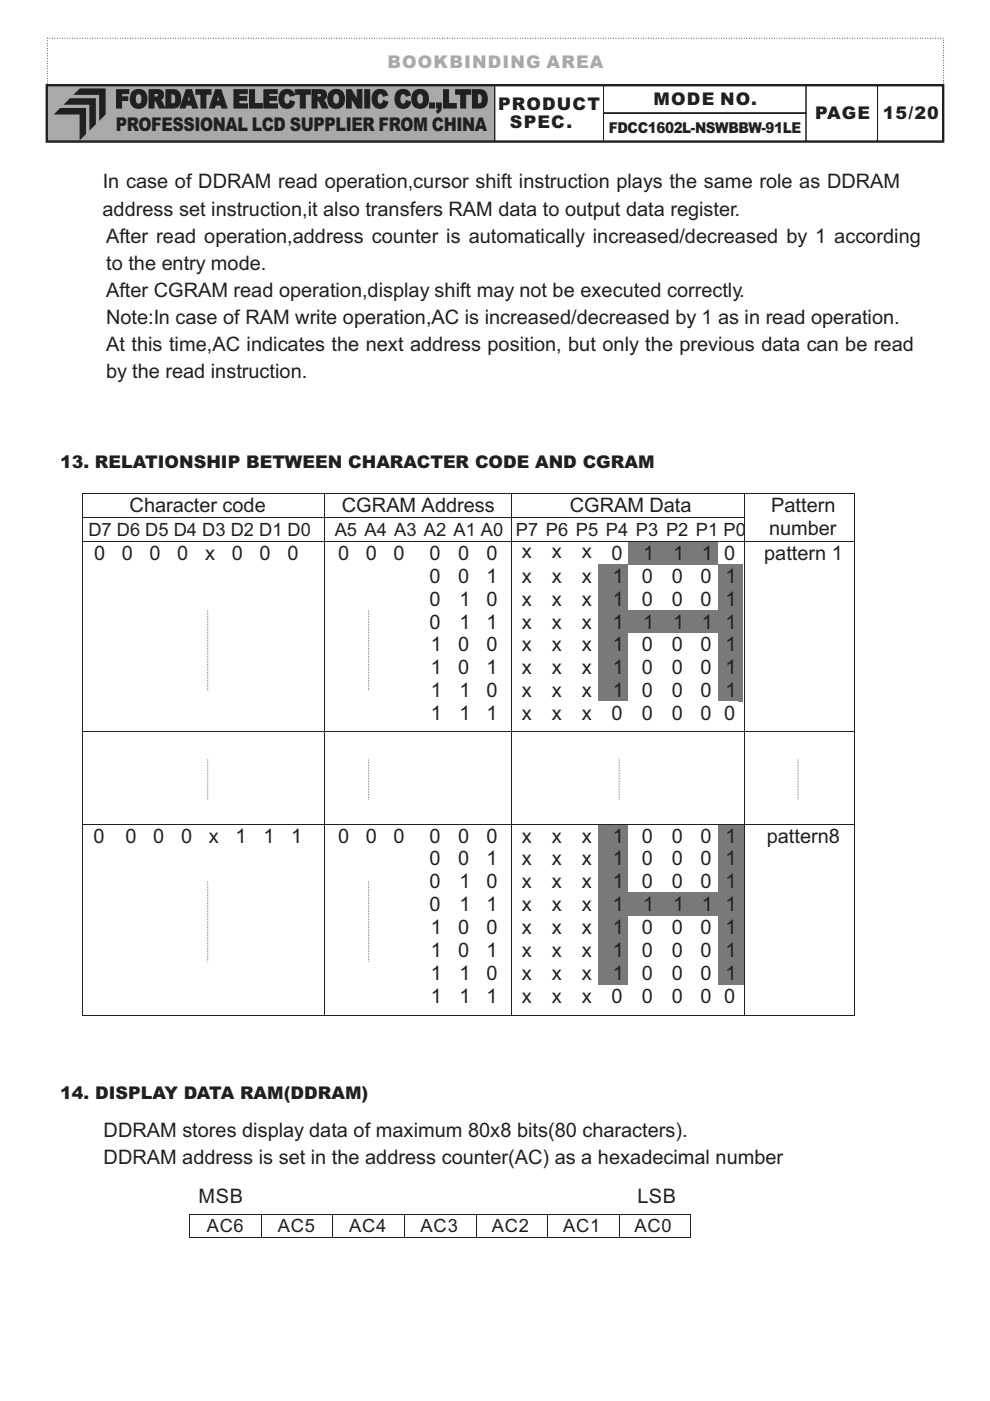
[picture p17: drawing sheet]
<svg xmlns="http://www.w3.org/2000/svg" width="210mm" height="297mm" viewBox="0 0 210 297" stroke-linecap="round" stroke-linejoin="round" font-family="sans-serif">
<defs><g id="words">
<text font-size="5.4" fill="#231f20" x="24.4" y="22.9">FORDATA ELECTRONIC CO.,LTD</text>
<g font-size="4.2" fill="#231f20">
<text x="21.8" y="39.9">In case of DDRAM read operation,cursor shift instruction plays the same role as DDRAM</text>
<text x="21.7" y="45.7">address set instruction,it also transfers RAM data to output data register.</text>
<text x="22.5" y="51.5">After read operation,address counter is automatically increased/decreased by 1 according</text>
<text x="22.5" y="57.2">to the entry mode.</text>
<text x="22.5" y="62.9">After CGRAM read operation,display shift may not be executed correctly.</text>
<text x="22.5" y="68.7">Note:In case of RAM write operation,AC is increased/decreased by 1 as in read operation.</text>
<text x="22.5" y="74.4">At this time,AC indicates the next address position, but only the previous data can be read</text>
<text x="22.5" y="80.2">by the read instruction.</text>
<text x="27.5" y="108.6">Character code</text>
<text x="72.5" y="108.6">CGRAM Address</text>
<text x="120.8" y="108.6">CGRAM Data</text>
<text x="163" y="113.4">number</text>
<text x="163.5" y="108.6">Pattern</text>
<text x="19.9" y="118.7">0</text>
<text x="25.8" y="118.7">0</text>
<text x="31.7" y="118.7">0</text>
<text x="37.6" y="118.7">0</text>
<text x="43.5" y="118.7">x</text>
<text x="49.2" y="118.7">0</text>
<text x="55" y="118.7">0</text>
<text x="60.9" y="118.7">0</text>
<text x="71.7" y="118.7">0</text>
<text x="77.6" y="118.7">0</text>
<text x="83.5" y="118.7">0</text>
<text x="91.1" y="118.7">0</text>
<text x="97.1" y="118.7">0</text>
<text x="103.1" y="118.7">0</text>
<text x="110.6" y="118.3">x</text>
<text x="117" y="118.3">x</text>
<text x="123.4" y="118.3">x</text>
<text x="129.7" y="118.7">0</text>
<text x="136.3" y="118.7">1</text>
<text x="142.7" y="118.7">1</text>
<text x="148.8" y="118.7">1</text>
<text x="153.5" y="118.7">0</text>
<text x="162" y="118.7">pattern 1</text>
<text x="91.1" y="123.6">0</text>
<text x="97.1" y="123.6">0</text>
<text x="103.1" y="123.6">1</text>
<text x="110.6" y="123.6">x</text>
<text x="117" y="123.6">x</text>
<text x="123.4" y="123.6">x</text>
<text x="130" y="123.6">1</text>
<text x="136.1" y="123.6">0</text>
<text x="142.4" y="123.6">0</text>
<text x="148.5" y="123.6">0 1</text>
<text x="91.1" y="128.4">0</text>
<text x="97.4" y="128.4">1</text>
<text x="103.1" y="128.4">0</text>
<text x="110.6" y="128.4">x</text>
<text x="117" y="128.4">x</text>
<text x="123.4" y="128.4">x</text>
<text x="130" y="128.4">1</text>
<text x="136.1" y="128.4">0</text>
<text x="142.4" y="128.4">0</text>
<text x="148.5" y="128.4">0 1</text>
<text x="91.1" y="133.3">0</text>
<text x="97.4" y="133.3">1</text>
<text x="103.1" y="133.3">1</text>
<text x="110.6" y="133.3">x</text>
<text x="117" y="133.3">x</text>
<text x="123.4" y="133.3">x</text>
<text x="130" y="133.3">1</text>
<text x="136.3" y="133.3">1</text>
<text x="142.7" y="133.3">1</text>
<text x="148.8" y="133.3">1 1</text>
<text x="91.4" y="138.1">1</text>
<text x="91.4" y="143">1</text>
<text x="97.1" y="138.1">0</text>
<text x="97.1" y="143">0</text>
<text x="103.1" y="138.1">0</text>
<text x="103.1" y="143">1</text>
<text x="110.6" y="138.1">x</text>
<text x="110.6" y="143">x</text>
<text x="117" y="138.1">x</text>
<text x="117" y="143">x</text>
<text x="123.4" y="138.1">x</text>
<text x="123.4" y="143">x</text>
<text x="130" y="138.1">1</text>
<text x="130" y="143">1</text>
<text x="136.1" y="138.1">0</text>
<text x="136.1" y="143">0</text>
<text x="142.4" y="138.1">0</text>
<text x="142.4" y="143">0</text>
<text x="148.5" y="138.1">0 1</text>
<text x="148.5" y="143">0 1</text>
<text x="91.4" y="147.8">1</text>
<text x="97.4" y="147.8">1</text>
<text x="103.1" y="147.8">0</text>
<text x="110.6" y="147.9">x</text>
<text x="117" y="147.9">x</text>
<text x="123.4" y="147.9">x</text>
<text x="130" y="147.9">1</text>
<text x="136.1" y="147.9">0</text>
<text x="142.4" y="147.9">0</text>
<text x="148.5" y="147.9">0 1</text>
<text x="91.4" y="152.7">1</text>
<text x="97.4" y="152.7">1</text>
<text x="103.1" y="152.7">1</text>
<text x="110.6" y="152.7">x</text>
<text x="117" y="152.7">x</text>
<text x="123.4" y="152.7">x</text>
<text x="129.7" y="152.7">0</text>
<text x="136.1" y="152.7">0</text>
<text x="142.4" y="152.7">0</text>
<text x="148.5" y="152.7">0 0</text>
<text x="19.8" y="178.6">0</text>
<text x="26.6" y="178.6">0</text>
<text x="32.5" y="178.6">0</text>
<text x="38.4" y="178.6">0</text>
<text x="44.3" y="178.6">x</text>
<text x="50" y="178.6">1</text>
<text x="55.8" y="178.6">1</text>
<text x="61.7" y="178.6">1</text>
<text x="71.7" y="178.6">0</text>
<text x="77.6" y="178.6">0</text>
<text x="83.5" y="178.6">0</text>
<text x="91.1" y="178.6">0</text>
<text x="97.1" y="178.6">0</text>
<text x="103.1" y="178.6">0</text>
<text x="110.6" y="178.6">x</text>
<text x="117" y="178.6">x</text>
<text x="123.4" y="178.6">x</text>
<text x="130" y="178.6">1</text>
<text x="136.1" y="178.6">0</text>
<text x="142.4" y="178.6">0</text>
<text x="148.5" y="178.6">0 1</text>
<text x="162.6" y="178.6">pattern8</text>
<text x="91.1" y="183.5">0</text>
<text x="97.1" y="183.5">0</text>
<text x="103.1" y="183.5">1</text>
<text x="110.6" y="183.5">x</text>
<text x="117" y="183.5">x</text>
<text x="123.4" y="183.5">x</text>
<text x="130" y="183.5">1</text>
<text x="136.1" y="183.5">0</text>
<text x="142.4" y="183.5">0</text>
<text x="148.5" y="183.5">0 1</text>
<text x="91.1" y="188.3">0</text>
<text x="97.4" y="188.3">1</text>
<text x="103.1" y="188.3">0</text>
<text x="110.6" y="188.3">x</text>
<text x="117" y="188.3">x</text>
<text x="123.4" y="188.3">x</text>
<text x="130" y="188.3">1</text>
<text x="136.1" y="188.3">0</text>
<text x="142.4" y="188.3">0</text>
<text x="148.5" y="188.3">0 1</text>
<text x="91.1" y="193.2">0</text>
<text x="97.4" y="193.2">1</text>
<text x="103.1" y="193.2">1</text>
<text x="110.6" y="193.2">x</text>
<text x="117" y="193.2">x</text>
<text x="123.4" y="193.2">x</text>
<text x="130" y="193.2">1</text>
<text x="136.3" y="193.2">1</text>
<text x="142.7" y="193.2">1</text>
<text x="148.8" y="193.2">1 1</text>
<text x="91.4" y="198.1">1</text>
<text x="91.4" y="202.9">1</text>
<text x="97.1" y="198.1">0</text>
<text x="97.1" y="202.9">0</text>
<text x="103.1" y="198.1">0</text>
<text x="103.1" y="202.9">1</text>
<text x="110.6" y="198.1">x</text>
<text x="110.6" y="202.9">x</text>
<text x="117" y="198.1">x</text>
<text x="117" y="202.9">x</text>
<text x="123.4" y="198.1">x</text>
<text x="123.4" y="202.9">x</text>
<text x="130" y="198.1">1</text>
<text x="130" y="202.9">1</text>
<text x="136.1" y="198.1">0</text>
<text x="136.1" y="202.9">0</text>
<text x="142.4" y="198.1">0</text>
<text x="142.4" y="202.9">0</text>
<text x="148.5" y="198.1">0 1</text>
<text x="148.5" y="202.9">0 1</text>
<text x="91.4" y="207.8">1</text>
<text x="97.4" y="207.8">1</text>
<text x="103.1" y="207.8">0</text>
<text x="110.6" y="207.8">x</text>
<text x="117" y="207.8">x</text>
<text x="123.4" y="207.8">x</text>
<text x="130" y="207.8">1</text>
<text x="136.1" y="207.8">0</text>
<text x="142.4" y="207.8">0</text>
<text x="148.5" y="207.8">0 1</text>
<text x="91.4" y="212.7">1</text>
<text x="97.4" y="212.7">1</text>
<text x="103.1" y="212.7">1</text>
<text x="110.6" y="212.7">x</text>
<text x="117" y="212.7">x</text>
<text x="123.4" y="212.7">x</text>
<text x="129.7" y="212.7">0</text>
<text x="136.1" y="212.7">0</text>
<text x="142.4" y="212.7">0</text>
<text x="148.5" y="212.7">0 0</text>
<text x="22" y="241">DDRAM stores display data of maximum 80x8 bits(80 characters).</text>
<text x="22" y="246.8">DDRAM address is set in the address counter(AC) as a hexadecimal number</text>
<text x="42.1" y="255.1">MSB</text>
<text x="135.2" y="255.1">LSB</text>
</g>
<text font-size="4" fill="#231f20" x="24.5" y="27.8">PROFESSIONAL LCD SUPPLIER FROM CHINA</text>
<g font-size="3.9" fill="#231f20">
<text x="18.7" y="113.6">D7 D6 D5 D4 D3 D2 D1 D0</text>
<text x="71" y="113.6">A5 A4 A3 A2 A1 A0 P7 P6 P5 P4 P3 P2 P1 P0</text>
<text x="43.8" y="261.3">AC6</text>
<text x="58.9" y="261.3">AC5</text>
<text x="74.1" y="261.3">AC4</text>
<text x="89.2" y="261.3">AC3</text>
<text x="104.3" y="261.3">AC2</text>
<text x="119.4" y="261.3">AC1</text>
<text x="134.5" y="261.3">AC0</text>
</g>
<text font-size="3.7" fill="#a8a9ad" x="82.1" y="14.4">BOOKBINDING AREA</text>
<g font-size="3.7" fill="#231f20">
<text x="105.6" y="23.4">PRODUCT</text>
<text x="138.6" y="22.3">MODE NO.</text>
<text x="108.1" y="27.2">SPEC.</text>
<text x="172.8" y="25.3">PAGE</text>
<text x="187.2" y="25.3">15/20</text>
<text x="12.8" y="99.3">13. RELATIONSHIP BETWEEN CHARACTER CODE AND CGRAM</text>
<text x="12.8" y="233">14. DISPLAY DATA RAM(DDRAM)</text>
</g>
<text font-size="3.2" fill="#231f20" x="129.1" y="28.1">FDCC1602L-NSWBBW-91LE</text>
</g></defs>
<path d="M17.4 104.7h163.9M17.4 109.8h140.5M17.5 104.8v4.8M68.7 104.8v4.8M108.5 104.8v4.8M157.8 104.8v4.8M181.2 104.8v4.8" fill="none" stroke="#231f20" stroke-width=".21"/>
<path d="M181.1 109.7h.2v.1h-.2z" fill="#231f20"/>
<path d="M17.5 109.8v4.9M68.7 109.8v4.9M108.5 109.8v4.9M157.8 109.8v4.9M181.2 109.8v4.9" fill="none" stroke="#231f20" stroke-width=".21"/>
<g fill="#fff">
<path d="M108.6 114.9h49.1v4.8h-49.1z"/>
<path d="M126.9 114.7h6.3v5h-6.3z"/>
</g>
<path d="M133.2 114.7h19.1v5h-19.1z" fill="#767a7b"/>
<g fill="#fff">
<path d="M152.3 114.7h5.4v5h-5.4z"/>
<path d="M108.6 119.7h49.1v4.9h-49.1z"/>
</g>
<g fill="#767a7b">
<path d="M126.9 119.6h6.3v5h-6.3z"/>
<path d="M152.3 119.6h5.4v5h-5.4z"/>
</g>
<path d="M108.6 124.6h49.1v4.9h-49.1z" fill="#fff"/>
<g fill="#767a7b">
<path d="M126.9 124.4h6.3v5h-6.3z"/>
<path d="M152.3 124.4h5.4v5h-5.4z"/>
</g>
<path d="M108.6 129.5h49.1v4.8h-49.1z" fill="#fff"/>
<path d="M126.9 129.3h30.8v5h-30.8z" fill="#767a7b"/>
<path d="M108.6 134.3h49.1v4.9h-49.1z" fill="#fff"/>
<g fill="#767a7b">
<path d="M126.9 134.1h6.3v5h-6.3z"/>
<path d="M152.3 134.1h5.4v5h-5.4z"/>
</g>
<path d="M108.6 139.2h49.1v4.8h-49.1z" fill="#fff"/>
<g fill="#767a7b">
<path d="M126.9 139h6.3v5h-6.3z"/>
<path d="M152.3 139h5.4v5h-5.4z"/>
</g>
<path d="M108.6 144h49.1v4.9h-49.1z" fill="#fff"/>
<g fill="#767a7b">
<path d="M126.9 143.9h6.3v5h-6.3z"/>
<path d="M152.3 143.9h5.4v5h-5.4z"/>
</g>
<g fill="#fff">
<path d="M108.6 148.9h49.1v4.9h-49.1z"/>
<path d="M122.6 148.7h33.9v5h-33.9z"/>
<path d="M157.7 114.9l.1 38.9z"/>
<path d="M108.6 153.8h49.2v1.2h-49.2z"/>
</g>
<path d="M17.4 114.8h163.9M17.5 114.9v40.1M68.7 114.9v40.1M108.5 114.9v40.1M157.8 114.9v40.1M181.2 114.9v40.1M17.4 155.1h163.9M17.5 155.2v19.4M68.7 155.2v19.4M108.5 155.2v19.4M157.8 155.2v19.4M181.2 155.2v19.4" fill="none" stroke="#231f20" stroke-width=".21"/>
<path d="M108.6 174.8h49.2v4.9h-49.2z" fill="#fff"/>
<g fill="#767a7b">
<path d="M126.9 174.6h6.3v5h-6.3z"/>
<path d="M152.3 174.6h5.4v5h-5.4z"/>
</g>
<path d="M108.6 179.7h49.2v4.8h-49.2z" fill="#fff"/>
<g fill="#767a7b">
<path d="M126.9 179.5h6.3v5h-6.3z"/>
<path d="M152.3 179.5h5.4v5h-5.4z"/>
<path d="M126.9 184.3h6.3v5h-6.3z"/>
<path d="M152.3 184.3h5.4v5h-5.4z"/>
<path d="M126.9 189.2h30.8v5h-30.8z"/>
<path d="M126.9 194.1h6.3v5h-6.3z"/>
<path d="M152.3 194.1h5.4v5h-5.4z"/>
<path d="M126.9 198.9h6.3v5h-6.3z"/>
<path d="M152.3 198.9h5.4v5h-5.4z"/>
<path d="M126.9 203.8h6.3v5h-6.3z"/>
<path d="M152.3 203.8h5.4v5h-5.4z"/>
</g>
<g fill="none" stroke="#231f20" stroke-width=".21">
<path d="M17.4 174.7h163.9M17.5 174.8v40.7M68.7 174.8v40.7M108.5 174.8v40.7M157.8 174.8v40.7M181.2 174.8v40.7M17.6 215.4h51M68.8 215.4h39.6M108.6 215.4h49.2M157.9 215.4h23.2M40.2 257.4h106.3M40.3 257.5v5"/>
<path d="M55.4 257.5v5M70.6 257.5v5M85.8 257.5v5M100.9 257.5v5M116.1 257.5v5M131.3 257.5v5M146.5 257.5v5M40.4 262.5h15M55.5 262.5h15M70.7 262.5h15M85.9 262.5h15M101 262.5h15"/>
<path d="M116.2 262.5h15M131.4 262.5h15"/>
</g>
<g fill="#231f20">
<path d="M78.2 186.8v.2z" fill-rule="evenodd"/>
<path d="M78.1 187.2l.2-.1v.2z" fill-rule="evenodd"/>
<path d="M78.1 187.5h.2v.1z" fill-rule="evenodd"/>
<path d="M78.1 187.9l.2-.1v.1z" fill-rule="evenodd"/>
<path d="M78.1 188.2l.2 .1z" fill-rule="evenodd"/>
<path d="M78.1 188.5h.2v.1z" fill-rule="evenodd"/>
<path d="M78.1 188.9l.2-.1v.2z" fill-rule="evenodd"/>
<path d="M78.1 189.2h.2v.1z" fill-rule="evenodd"/>
<path d="M78.1 189.5h.2v.1z" fill-rule="evenodd"/>
<path d="M78.1 189.9l.2-.1v.2z" fill-rule="evenodd"/>
<path d="M78.1 190.2h.2v.1z" fill-rule="evenodd"/>
<path d="M78.1 190.5l.2 .1z" fill-rule="evenodd"/>
<path d="M78.1 190.9h.2v.1z" fill-rule="evenodd"/>
<path d="M78.1 191.2h.2v.1z" fill-rule="evenodd"/>
<path d="M78.1 191.5l.2 .2z" fill-rule="evenodd"/>
<path d="M78.1 191.9h.2v.1z" fill-rule="evenodd"/>
<path d="M78.1 192.3l.2-.1v.1z" fill-rule="evenodd"/>
<path d="M78.1 192.6h.2v.1z" fill-rule="evenodd"/>
<path d="M78.1 192.9l.2 .1z" fill-rule="evenodd"/>
<path d="M78.1 193.3l.2-.1v.2z" fill-rule="evenodd"/>
<path d="M78.1 193.6l.2 .1z" fill-rule="evenodd"/>
<path d="M78.1 194l.2-.1v.1z" fill-rule="evenodd"/>
<path d="M78.1 194.2l.2 .2z" fill-rule="evenodd"/>
<path d="M78.1 194.6h.2v.1z" fill-rule="evenodd"/>
<path d="M78.1 195l.2-.1v.2z" fill-rule="evenodd"/>
<path d="M78.1 195.3h.2v.1z" fill-rule="evenodd"/>
<path d="M78.1 195.6l.2 .1z" fill-rule="evenodd"/>
<path d="M78.1 196l.2-.1v.2z" fill-rule="evenodd"/>
<path d="M78.1 196.3h.2v.1z" fill-rule="evenodd"/>
<path d="M78.1 196.6l.2 .1z" fill-rule="evenodd"/>
<path d="M78.1 197h.2v.1z" fill-rule="evenodd"/>
<path d="M78.1 197.3h.2v.1z" fill-rule="evenodd"/>
<path d="M78.1 197.7l.2-.1v.2z" fill-rule="evenodd"/>
<path d="M78.1 198h.2v.1z" fill-rule="evenodd"/>
<path d="M78.1 198.4l.2-.1v.1z" fill-rule="evenodd"/>
<path d="M78.1 198.7h.2v.1z" fill-rule="evenodd"/>
<path d="M78.1 199l.2 .1z" fill-rule="evenodd"/>
<path d="M78.1 199.4l.2-.1v.2z" fill-rule="evenodd"/>
<path d="M78.1 199.7h.2v.1z" fill-rule="evenodd"/>
<path d="M78.1 200h.2v.1z" fill-rule="evenodd"/>
<path d="M78.1 200.4l.2-.1v.2z" fill-rule="evenodd"/>
<path d="M78.1 200.7h.2v.1z" fill-rule="evenodd"/>
<path d="M78.1 201.1l.2-.1v.1z" fill-rule="evenodd"/>
<path d="M78.1 201.4l.2 .1z" fill-rule="evenodd"/>
<path d="M78.1 201.7h.2v.1z" fill-rule="evenodd"/>
<path d="M78.1 202.1l.2-.1v.2z" fill-rule="evenodd"/>
<path d="M78.1 202.4l.2 .1z" fill-rule="evenodd"/>
<path d="M78.1 202.7l.2 .1z" fill-rule="evenodd"/>
<path d="M78.1 203.1h.2v.1z" fill-rule="evenodd"/>
<path d="M78.1 203.4h.2v.1z" fill-rule="evenodd"/>
<path d="M78.1 203.8l.2-.1v.2z" fill-rule="evenodd"/>
<path d="M44.1 186.8v.2z" fill-rule="evenodd"/>
<path d="M44 187.2l.1-.1v.2z" fill-rule="evenodd"/>
<path d="M44 187.5h.1v.1z" fill-rule="evenodd"/>
<path d="M44 187.9l.1-.1v.1z" fill-rule="evenodd"/>
<path d="M44 188.2l.1 .1z" fill-rule="evenodd"/>
<path d="M44 188.5h.1v.1z" fill-rule="evenodd"/>
<path d="M44 188.9l.1-.1v.2z" fill-rule="evenodd"/>
<path d="M44 189.2h.1v.1z" fill-rule="evenodd"/>
<path d="M44 189.5h.1v.1z" fill-rule="evenodd"/>
<path d="M44 189.9l.1-.1v.2z" fill-rule="evenodd"/>
<path d="M44 190.2h.1v.1z" fill-rule="evenodd"/>
<path d="M44 190.5l.1 .1z" fill-rule="evenodd"/>
<path d="M44 190.9h.1v.1z" fill-rule="evenodd"/>
<path d="M44 191.2h.1v.1z" fill-rule="evenodd"/>
<path d="M44 191.6l.1-.1v.2z" fill-rule="evenodd"/>
<path d="M44 191.9h.1v.1z" fill-rule="evenodd"/>
<path d="M44 192.3l.1-.1v.1z" fill-rule="evenodd"/>
<path d="M44 192.6h.1v.1z" fill-rule="evenodd"/>
<path d="M44 192.9l.1 .1z" fill-rule="evenodd"/>
<path d="M44 193.3l.1-.1v.2z" fill-rule="evenodd"/>
<path d="M44 193.6h.1v.1z" fill-rule="evenodd"/>
<path d="M44 194l.1-.1v.1z" fill-rule="evenodd"/>
<path d="M44 194.2l.1 .2z" fill-rule="evenodd"/>
<path d="M44 194.6h.1v.1z" fill-rule="evenodd"/>
<path d="M44 195l.1-.1v.2z" fill-rule="evenodd"/>
<path d="M44 195.3h.1v.1z" fill-rule="evenodd"/>
<path d="M44 195.6h.1v.1z" fill-rule="evenodd"/>
<path d="M44 196l.1-.1v.2z" fill-rule="evenodd"/>
<path d="M44 196.3h.1v.1z" fill-rule="evenodd"/>
<path d="M44 196.6l.1 .1z" fill-rule="evenodd"/>
<path d="M44 197h.1v.1z" fill-rule="evenodd"/>
<path d="M44 197.3h.1v.1z" fill-rule="evenodd"/>
<path d="M44 197.7l.1-.1v.2z" fill-rule="evenodd"/>
<path d="M44 198h.1v.1z" fill-rule="evenodd"/>
<path d="M44 198.4l.1-.1v.1z" fill-rule="evenodd"/>
<path d="M44 198.7h.1v.1z" fill-rule="evenodd"/>
<path d="M44 199l.1 .1z" fill-rule="evenodd"/>
<path d="M44 199.4l.1-.1v.2z" fill-rule="evenodd"/>
<path d="M44 199.7h.1v.1z" fill-rule="evenodd"/>
<path d="M44 200h.1v.1z" fill-rule="evenodd"/>
<path d="M44 200.4l.1-.1v.2z" fill-rule="evenodd"/>
<path d="M44 200.7h.1v.1z" fill-rule="evenodd"/>
<path d="M44 201.1l.1-.1v.1z" fill-rule="evenodd"/>
<path d="M44 201.4l.1 .1z" fill-rule="evenodd"/>
<path d="M44 201.7h.1v.1z" fill-rule="evenodd"/>
<path d="M44 202.1l.1-.1v.2z" fill-rule="evenodd"/>
<path d="M44 202.4h.1v.1z" fill-rule="evenodd"/>
<path d="M44 202.7l.1 .1z" fill-rule="evenodd"/>
<path d="M44 203.1h.1v.1z" fill-rule="evenodd"/>
<path d="M44 203.4h.1v.1z" fill-rule="evenodd"/>
<path d="M44 203.8l.1-.1v.2z" fill-rule="evenodd"/>
<path d="M44.1 160.9v.2z" fill-rule="evenodd"/>
<path d="M44 161.3l.1-.1v.2z" fill-rule="evenodd"/>
<path d="M44 161.6h.1v.1z" fill-rule="evenodd"/>
<path d="M44 161.9h.1v.1z" fill-rule="evenodd"/>
<path d="M44 162.3l.1-.1v.2z" fill-rule="evenodd"/>
<path d="M44 162.6h.1v.1z" fill-rule="evenodd"/>
<path d="M44 163l.1-.1v.1z" fill-rule="evenodd"/>
<path d="M44 163.3l.1 .1z" fill-rule="evenodd"/>
<path d="M44 163.6h.1v.1z" fill-rule="evenodd"/>
<path d="M44 164l.1-.1v.2z" fill-rule="evenodd"/>
<path d="M44 164.3h.1v.1z" fill-rule="evenodd"/>
<path d="M44 164.6l.1 .1z" fill-rule="evenodd"/>
<path d="M44 165h.1v.1z" fill-rule="evenodd"/>
<path d="M44 165.3h.1v.1z" fill-rule="evenodd"/>
<path d="M44 165.7l.1-.1v.2z" fill-rule="evenodd"/>
<path d="M44 166h.1v.1z" fill-rule="evenodd"/>
<path d="M44 166.3h.1v.1z" fill-rule="evenodd"/>
<path d="M44 166.7l.1-.1v.2z" fill-rule="evenodd"/>
<path d="M44 167l.1 .1z" fill-rule="evenodd"/>
<path d="M44 167.4l.1-.1v.2z" fill-rule="evenodd"/>
<path d="M44 167.7h.1v.1z" fill-rule="evenodd"/>
<path d="M44 168h.1v.1z" fill-rule="evenodd"/>
<path d="M44 168.4l.1-.1v.2z" fill-rule="evenodd"/>
<path d="M44 168.7h.1v.1z" fill-rule="evenodd"/>
<path d="M44 169.1l.1-.1v.1z" fill-rule="evenodd"/>
<path d="M44 169.4l.1 .1z" fill-rule="evenodd"/>
<path d="M78.2 160.9v.2z" fill-rule="evenodd"/>
<path d="M78.1 161.3l.2-.1v.2z" fill-rule="evenodd"/>
<path d="M78.1 161.6h.2v.1z" fill-rule="evenodd"/>
<path d="M78.1 161.9l.2 .1z" fill-rule="evenodd"/>
<path d="M78.1 162.3l.2-.1v.2z" fill-rule="evenodd"/>
<path d="M78.1 162.6h.2v.1z" fill-rule="evenodd"/>
<path d="M78.1 162.9l.2 .1z" fill-rule="evenodd"/>
<path d="M78.1 163.3l.2 .1z" fill-rule="evenodd"/>
<path d="M78.1 163.6h.2v.1z" fill-rule="evenodd"/>
<path d="M78.1 163.9l.2 .2z" fill-rule="evenodd"/>
<path d="M78.1 164.3h.2v.1z" fill-rule="evenodd"/>
<path d="M78.1 164.6l.2 .1z" fill-rule="evenodd"/>
<path d="M78.1 165l.2 .1z" fill-rule="evenodd"/>
<path d="M78.1 165.3h.2v.1z" fill-rule="evenodd"/>
<path d="M78.1 165.6l.2 .2z" fill-rule="evenodd"/>
<path d="M78.1 166l.2 .1z" fill-rule="evenodd"/>
<path d="M78.1 166.3h.2v.1z" fill-rule="evenodd"/>
<path d="M78.1 166.6l.2 .2z" fill-rule="evenodd"/>
<path d="M78.1 167l.2 .1z" fill-rule="evenodd"/>
<path d="M78.1 167.4l.2-.1v.2z" fill-rule="evenodd"/>
<path d="M78.1 167.7l.2 .1z" fill-rule="evenodd"/>
<path d="M78.1 168h.2v.1z" fill-rule="evenodd"/>
<path d="M78.1 168.4l.2-.1v.2z" fill-rule="evenodd"/>
<path d="M78.1 168.7l.2 .1z" fill-rule="evenodd"/>
<path d="M78.1 169.1l.2-.1v.1z" fill-rule="evenodd"/>
<path d="M78.1 169.4l.2 .1z" fill-rule="evenodd"/>
<path d="M78.1 129.4h.2z" fill-rule="evenodd"/>
<path d="M78.1 129.6h.2v.1z" fill-rule="evenodd"/>
<path d="M78.1 129.9l.2 .2z" fill-rule="evenodd"/>
<path d="M78.1 130.3l.2 .1z" fill-rule="evenodd"/>
<path d="M78.1 130.7l.2-.1v.1z" fill-rule="evenodd"/>
<path d="M78.1 131l.2 .1z" fill-rule="evenodd"/>
<path d="M78.1 131.3l.2 .1z" fill-rule="evenodd"/>
<path d="M78.1 131.7l.2-.1v.2z" fill-rule="evenodd"/>
<path d="M78.1 132l.2 .1z" fill-rule="evenodd"/>
<path d="M78.1 132.3l.2 .1z" fill-rule="evenodd"/>
<path d="M78.1 132.7h.2v.1z" fill-rule="evenodd"/>
<path d="M78.1 133l.2 .1z" fill-rule="evenodd"/>
<path d="M78.1 133.4l.2-.1v.2z" fill-rule="evenodd"/>
<path d="M78.1 133.7h.2v.1z" fill-rule="evenodd"/>
<path d="M78.1 134l.2 .1z" fill-rule="evenodd"/>
<path d="M78.1 134.4l.2-.1v.2z" fill-rule="evenodd"/>
<path d="M78.1 134.7l.2 .1z" fill-rule="evenodd"/>
<path d="M78.1 135l.2 .2z" fill-rule="evenodd"/>
<path d="M78.1 135.4h.2v.1z" fill-rule="evenodd"/>
<path d="M78.1 135.7h.2v.1z" fill-rule="evenodd"/>
<path d="M78.1 136l.2 .2z" fill-rule="evenodd"/>
<path d="M78.1 136.4h.2v.1z" fill-rule="evenodd"/>
<path d="M78.1 136.8l.2-.1v.1z" fill-rule="evenodd"/>
<path d="M78.1 137.1l.2 .1z" fill-rule="evenodd"/>
<path d="M78.1 137.4l.2 .1z" fill-rule="evenodd"/>
<path d="M78.1 137.8l.2-.1v.2z" fill-rule="evenodd"/>
<path d="M78.1 138.1l.2 .1z" fill-rule="evenodd"/>
<path d="M78.1 138.4l.2 .1z" fill-rule="evenodd"/>
<path d="M78.1 138.8l.2-.1v.2z" fill-rule="evenodd"/>
<path d="M78.1 139.1l.2 .1z" fill-rule="evenodd"/>
<path d="M78.1 139.5l.2-.1v.2z" fill-rule="evenodd"/>
<path d="M78.1 139.8h.2v.1z" fill-rule="evenodd"/>
<path d="M78.1 140.1l.2 .1z" fill-rule="evenodd"/>
<path d="M78.1 140.5l.2-.1v.2z" fill-rule="evenodd"/>
<path d="M78.1 140.8l.2 .1z" fill-rule="evenodd"/>
<path d="M78.1 141.1l.2 .1z" fill-rule="evenodd"/>
<path d="M78.1 141.5h.2v.1z" fill-rule="evenodd"/>
<path d="M78.1 141.8l.2 .1z" fill-rule="evenodd"/>
<path d="M78.1 142.1l.2 .2z" fill-rule="evenodd"/>
<path d="M78.1 142.5h.2v.1z" fill-rule="evenodd"/>
<path d="M78.1 142.8l.2 .1z" fill-rule="evenodd"/>
<path d="M78.1 143.2l.2 .1z" fill-rule="evenodd"/>
<path d="M78.1 143.5h.2v.1z" fill-rule="evenodd"/>
<path d="M78.1 143.9l.2-.1v.2z" fill-rule="evenodd"/>
<path d="M78.1 144.2h.2v.1z" fill-rule="evenodd"/>
<path d="M78.1 144.5l.2 .1z" fill-rule="evenodd"/>
<path d="M78.1 144.9l.2-.1v.2z" fill-rule="evenodd"/>
<path d="M78.1 145.2l.2 .1z" fill-rule="evenodd"/>
<path d="M78.1 145.6l.2-.1v.1z" fill-rule="evenodd"/>
<path d="M78.1 145.9h.2v.1z" fill-rule="evenodd"/>
<path d="M78.1 146.2l.2 .1z" fill-rule="evenodd"/>
<path d="M44 129.4h.1z" fill-rule="evenodd"/>
<path d="M44 129.6h.1v.1z" fill-rule="evenodd"/>
<path d="M44 129.9l.1 .2z" fill-rule="evenodd"/>
<path d="M44 130.3h.1v.1z" fill-rule="evenodd"/>
<path d="M44 130.7l.1-.1v.1z" fill-rule="evenodd"/>
<path d="M44 131h.1v.1z" fill-rule="evenodd"/>
<path d="M44 131.3h.1v.1z" fill-rule="evenodd"/>
<path d="M44 131.7l.1-.1v.2z" fill-rule="evenodd"/>
<path d="M44 132h.1v.1z" fill-rule="evenodd"/>
<path d="M44 132.3l.1 .1z" fill-rule="evenodd"/>
<path d="M44 132.7h.1v.1z" fill-rule="evenodd"/>
<path d="M44 133h.1v.1z" fill-rule="evenodd"/>
<path d="M44 133.4l.1-.1v.2z" fill-rule="evenodd"/>
<path d="M44 133.7h.1v.1z" fill-rule="evenodd"/>
<path d="M44 134h.1v.1z" fill-rule="evenodd"/>
<path d="M44 134.4l.1-.1v.2z" fill-rule="evenodd"/>
<path d="M44 134.7l.1 .1z" fill-rule="evenodd"/>
<path d="M44 135.1l.1-.1v.2z" fill-rule="evenodd"/>
<path d="M44 135.4h.1v.1z" fill-rule="evenodd"/>
<path d="M44 135.7h.1v.1z" fill-rule="evenodd"/>
<path d="M44 136l.1 .2z" fill-rule="evenodd"/>
<path d="M44 136.4h.1v.1z" fill-rule="evenodd"/>
<path d="M44 136.8l.1-.1v.1z" fill-rule="evenodd"/>
<path d="M44 137.1h.1v.1z" fill-rule="evenodd"/>
<path d="M44 137.4h.1v.1z" fill-rule="evenodd"/>
<path d="M44 137.8l.1-.1v.2z" fill-rule="evenodd"/>
<path d="M44 138.1h.1v.1z" fill-rule="evenodd"/>
<path d="M44 138.4l.1 .1z" fill-rule="evenodd"/>
<path d="M44 138.8l.1-.1v.2z" fill-rule="evenodd"/>
<path d="M44 139.1h.1v.1z" fill-rule="evenodd"/>
<path d="M44 139.5l.1-.1v.2z" fill-rule="evenodd"/>
<path d="M44 139.8h.1v.1z" fill-rule="evenodd"/>
<path d="M44 140.1h.1v.1z" fill-rule="evenodd"/>
<path d="M44 140.5l.1-.1v.2z" fill-rule="evenodd"/>
<path d="M44 140.8l.1 .1z" fill-rule="evenodd"/>
<path d="M44 141.2l.1-.1v.1z" fill-rule="evenodd"/>
<path d="M44 141.5h.1v.1z" fill-rule="evenodd"/>
<path d="M44 141.8h.1v.1z" fill-rule="evenodd"/>
<path d="M44 142.2l.1-.1v.2z" fill-rule="evenodd"/>
<path d="M44 142.5h.1v.1z" fill-rule="evenodd"/>
<path d="M44 142.9l.1-.1v.1z" fill-rule="evenodd"/>
<path d="M44 143.2l.1 .1z" fill-rule="evenodd"/>
<path d="M44 143.5h.1v.1z" fill-rule="evenodd"/>
<path d="M44 143.9l.1-.1v.2z" fill-rule="evenodd"/>
<path d="M44 144.2h.1v.1z" fill-rule="evenodd"/>
<path d="M44 144.5l.1 .1z" fill-rule="evenodd"/>
<path d="M44 144.9l.1-.1v.2z" fill-rule="evenodd"/>
<path d="M44 145.2h.1v.1z" fill-rule="evenodd"/>
<path d="M44 145.6l.1-.1v.1z" fill-rule="evenodd"/>
<path d="M44 145.9h.1v.1z" fill-rule="evenodd"/>
<path d="M44 146.2h.1v.1z" fill-rule="evenodd"/>
<path d="M169.1 161h.2z" fill-rule="evenodd"/>
<path d="M169.1 161.3l.2-.1v.2z" fill-rule="evenodd"/>
<path d="M169.1 161.6h.2v.1z" fill-rule="evenodd"/>
<path d="M169.1 161.9h.2v.1z" fill-rule="evenodd"/>
<path d="M169.1 162.3l.2-.1v.2z" fill-rule="evenodd"/>
<path d="M169.1 162.6h.2v.1z" fill-rule="evenodd"/>
<path d="M169.1 163l.2-.1v.1z" fill-rule="evenodd"/>
<path d="M169.1 163.3h.2v.1z" fill-rule="evenodd"/>
<path d="M169.1 163.6h.2v.1z" fill-rule="evenodd"/>
<path d="M169.1 164l.2-.1v.2z" fill-rule="evenodd"/>
<path d="M169.1 164.3h.2v.1z" fill-rule="evenodd"/>
<path d="M169.1 164.7l.2-.1v.1z" fill-rule="evenodd"/>
<path d="M169.1 165h.2v.1z" fill-rule="evenodd"/>
<path d="M169.1 165.3h.2v.1z" fill-rule="evenodd"/>
<path d="M169.1 165.7l.2-.1v.2z" fill-rule="evenodd"/>
<path d="M169.1 166h.2v.1z" fill-rule="evenodd"/>
<path d="M169.1 166.3h.2v.1z" fill-rule="evenodd"/>
<path d="M169.1 166.7l.2-.1v.2z" fill-rule="evenodd"/>
<path d="M169.1 167l.2 .1z" fill-rule="evenodd"/>
<path d="M169.1 167.4l.2-.1v.2z" fill-rule="evenodd"/>
<path d="M169.1 167.7h.2v.1z" fill-rule="evenodd"/>
<path d="M169.1 168h.2v.1z" fill-rule="evenodd"/>
<path d="M169.1 168.4l.2-.1v.2z" fill-rule="evenodd"/>
<path d="M169.1 168.7h.2v.1z" fill-rule="evenodd"/>
<path d="M169.1 169.1l.2-.1v.1z" fill-rule="evenodd"/>
<path d="M169.1 169.4h.2v.1z" fill-rule="evenodd"/>
<path d="M131.3 160.9v.2z" fill-rule="evenodd"/>
<path d="M131.2 161.3l.1-.1v.2z" fill-rule="evenodd"/>
<path d="M131.2 161.6h.1v.1z" fill-rule="evenodd"/>
<path d="M131.2 161.9l.1 .1z" fill-rule="evenodd"/>
<path d="M131.2 162.3l.1-.1v.2z" fill-rule="evenodd"/>
<path d="M131.2 162.6h.1v.1z" fill-rule="evenodd"/>
<path d="M131.2 163l.1-.1v.1z" fill-rule="evenodd"/>
<path d="M131.2 163.3l.1 .1z" fill-rule="evenodd"/>
<path d="M131.2 163.6l.1 .1z" fill-rule="evenodd"/>
<path d="M131.2 163.9l.1 .2z" fill-rule="evenodd"/>
<path d="M131.2 164.3h.1v.1z" fill-rule="evenodd"/>
<path d="M131.2 164.6l.1 .1z" fill-rule="evenodd"/>
<path d="M131.2 165h.1v.1z" fill-rule="evenodd"/>
<path d="M131.2 165.3l.1 .1z" fill-rule="evenodd"/>
<path d="M131.2 165.6l.1 .2z" fill-rule="evenodd"/>
<path d="M131.2 166l.1 .1z" fill-rule="evenodd"/>
<path d="M131.2 166.3h.1v.1z" fill-rule="evenodd"/>
<path d="M131.2 166.7l.1-.1v.2z" fill-rule="evenodd"/>
<path d="M131.2 167l.1 .1z" fill-rule="evenodd"/>
<path d="M131.2 167.3l.1 .2z" fill-rule="evenodd"/>
<path d="M131.2 167.7l.1 .1z" fill-rule="evenodd"/>
<path d="M131.2 168h.1v.1z" fill-rule="evenodd"/>
<path d="M131.2 168.4l.1-.1v.2z" fill-rule="evenodd"/>
<path d="M131.2 168.7h.1v.1z" fill-rule="evenodd"/>
<path d="M131.2 169.1l.1-.1v.1z" fill-rule="evenodd"/>
<path d="M131.2 169.4l.1 .1z" fill-rule="evenodd"/>
</g>
<path d="M10 18h94.9v12h-94.9z" fill-rule="evenodd" fill="#a8a9ad" stroke="#231f20" stroke-width=".21"/>
<path d="M104.9 18h23.1v12h-23.1zM128 18h42.9v6h-42.9zM170.9 18h15.1v12h-15.1zM186.1 18h13.9v12h-13.9zM128 24h42.9v6h-42.9z" fill="none" stroke="#231f20" stroke-width=".21"/>
<path d="M9.9 18.1h190.1v11.9h-190.1z" fill="none" stroke="#231f20" stroke-width=".5"/>
<path d="M10.1 8.1h190v10h-190z" fill="none" stroke="#231f20" stroke-width=".21" stroke-dasharray=".2 .4" stroke-linecap="butt"/>
<g fill="#231f20">
<path d="M14.8 20.8h5.5v5.5l-1.3 1.4-.1-5.5h-5.4z" fill-rule="evenodd"/>
<path d="M12.8 22.9h5.4v5.5l-1.3 1.4v-5.5h-5.5z" fill-rule="evenodd"/>
<path d="M16.9 18.7h5.5v5.6l-1.4 1.3v-5.5h-5.5z" fill-rule="evenodd"/>
</g>
<use href="#words"/>
</svg>
